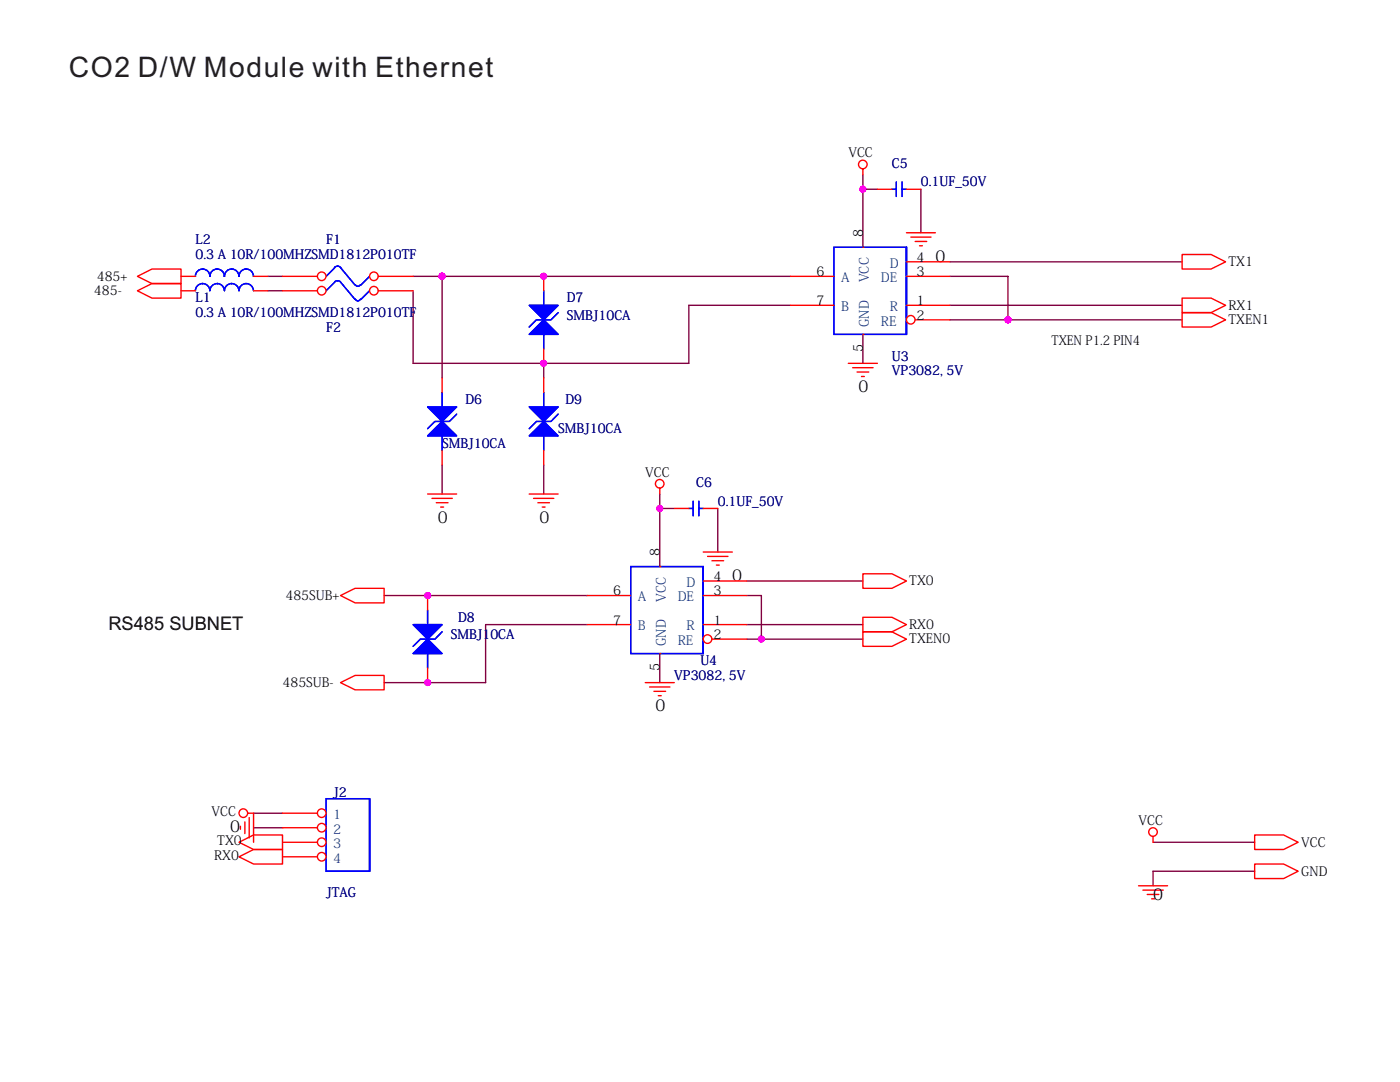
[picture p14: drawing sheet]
<svg xmlns="http://www.w3.org/2000/svg" width="279mm" height="216mm" viewBox="0 0 279 216" stroke-linecap="round" stroke-linejoin="round" font-family="sans-serif">
<defs><g id="words">
<text font-size="5.6" fill="#231f20" x="13.7" y="15.4">CO2 D/W Module with Ethernet</text>
<text font-size="3.7" x="21.6" y="125.8">RS485 SUBNET</text>
<g font-size="3.2">
<text x="186.7" y="52.2">0</text>
<text x="171.3" y="78.3">0</text>
<text x="87.4" y="104.3">0</text>
<text x="107.6" y="104.3">0</text>
<text x="146.1" y="115.9">0</text>
<text x="130.8" y="142">0</text>
<text x="46" y="166">0</text>
<text x="230.1" y="179.6">0</text>
</g>
<g font-size="2.6">
<text x="169.3" y="31.4">VCC</text>
<text x="172.2" y="47.3" transform="rotate(-90 172.2 47.3)">8</text>
<text x="182.9" y="52.2">4</text>
<text x="245.2" y="53.1">TX1</text>
<text x="18.7" y="58.9">485-</text>
<text x="19.3" y="56">485+</text>
<text x="162.9" y="55.1">6</text>
<text x="182.9" y="55.1">3</text>
<text x="162.9" y="60.9">7</text>
<text x="182.9" y="63.8">2</text>
<text x="182.9" y="60.9">1</text>
<text x="245.2" y="61.8">RX1</text>
<text x="245.2" y="64.7">TXEN1</text>
<text x="172.2" y="70.2" transform="rotate(-90 172.2 70.2)">5</text>
<text x="209.9" y="68.8">TXEN P1.2 PIN4</text>
<text x="128.8" y="95.1">VCC</text>
<text x="131.6" y="111" transform="rotate(-90 131.6 111)">8</text>
<text x="57" y="119.7">485SUB+</text>
<text x="122.4" y="118.8">6</text>
<text x="142.4" y="118.8">3</text>
<text x="142.4" y="115.9">4</text>
<text x="181.5" y="116.8">TX0</text>
<text x="122.4" y="124.6">7</text>
<text x="142.4" y="124.6">1</text>
<text x="181.5" y="125.5">RX0</text>
<text x="142.4" y="127.5">2</text>
<text x="181.5" y="128.4">TXEN0</text>
<text x="56.4" y="137.1">485SUB-</text>
<text x="131.6" y="133.9" transform="rotate(-90 131.6 133.9)">5</text>
<text x="42.2" y="162.9">VCC</text>
<text x="227.2" y="164.6">VCC</text>
<text x="42.8" y="171.6">RX0</text>
<text x="43.4" y="168.7">TX0</text>
<text x="259.7" y="168.9">VCC</text>
<text x="259.7" y="174.7">GND</text>
</g>
<g font-size="2.6" fill="#000080">
<text x="178" y="33.4">C5</text>
<text x="183.8" y="37.2">0.1UF_50V</text>
<text x="39" y="48.8">L2</text>
<text x="39" y="51.7">0.3 A 10R/100MHZSMD1812P010TF</text>
<text x="65.1" y="48.8">F1</text>
<text x="39" y="60.3">L1</text>
<text x="39" y="63.2">0.3 A 10R/100MHZSMD1812P010TF</text>
<text x="113.1" y="60.3">D7</text>
<text x="113.1" y="63.8">SMBJ10CA</text>
<text x="65.1" y="66.1">F2</text>
<text x="178" y="71.9">U3</text>
<text x="178" y="74.8">VP3082, 5V</text>
<text x="92.9" y="80.6">D6</text>
<text x="112.9" y="80.6">D9</text>
<text x="88.2" y="89.3">SMBJ10CA</text>
<text x="111.4" y="86.4">SMBJ10CA</text>
<text x="138.9" y="97.1">C6</text>
<text x="143.2" y="100.9">0.1UF_50V</text>
<text x="91.4" y="124.1">D8</text>
<text x="90" y="127.5">SMBJ10CA</text>
<text x="134.6" y="135.6">VP3082, 5V</text>
<text x="139.8" y="132.7">U4</text>
<text x="66.5" y="159.1">J2</text>
<text x="65.1" y="179.1">JTAG</text>
</g>
<g font-size="2.6" fill="#004080">
<text x="177.6" y="53.4">D</text>
<text x="167.9" y="56.3">A</text>
<text x="173.4" y="56.3" transform="rotate(-90 173.4 56.3)">VCC</text>
<text x="175.8" y="56.3">DE</text>
<text x="167.9" y="62.1">B</text>
<text x="173.4" y="65.3" transform="rotate(-90 173.4 65.3)">GND</text>
<text x="175.8" y="65">RE</text>
<text x="177.6" y="62.1">R</text>
<text x="127.3" y="120">A</text>
<text x="135.2" y="120">DE</text>
<text x="137" y="117.1">D</text>
<text x="127.3" y="125.8">B</text>
<text x="132.9" y="120.1" transform="rotate(-90 132.9 120.1)">VCC</text>
<text x="137" y="125.8">R</text>
<text x="132.9" y="129" transform="rotate(-90 132.9 129)">GND</text>
<text x="135.2" y="128.7">RE</text>
<text x="66.5" y="163.4">1</text>
<text x="66.5" y="166.3">2</text>
<text x="66.5" y="169.2">3</text>
<text x="66.5" y="172.1">4</text>
</g>
</g></defs>
<g fill="none" stroke="#800040" stroke-width=".28">
<path d="M172.2 34.9v14.4M172.2 37.8h2.9M183.8 37.8v8.6M53.5 55.1h2.9M53.5 58h2.9M82.4 58v14.5h26.1v2.9M82.4 55.1h75.3M88.2 55.1v20.3M189.6 55.1h11.6v8.7M189.6 52.2h46.3M157.7 60.9h-20.2v11.6h-29M172.2 66.7v5.8"/>
<path d="M189.6 60.9h46.3M189.6 63.8h46.3M88.2 92.8v5.8M108.5 92.8v5.8M131.7 98.6v2.9h2.9M76.7 118.8h40.5M131.7 101.5v11.6M143.2 101.5v8.7M149 118.8h2.9v8.7M149 115.9h23.2M117.2 124.6h-20.3v11.6h-20.2M131.7 130.4v5.8"/>
<path d="M149 124.6h23.2M149 127.5h23.2M50.6 165.2h5.8M50.6 162.3h5.8M230.1 168.1h20.3M250.4 173.8h-20.3v2.9"/>
</g>
<g fill="#f0f" stroke="#f0f" stroke-width=".28">
<circle cx="88.2" cy="55.1" r=".57"/>
<circle cx="108.5" cy="55.1" r=".57"/>
<circle cx="172.2" cy="37.7" r=".57"/>
<circle cx="201.2" cy="63.8" r=".57"/>
<circle cx="108.5" cy="72.5" r=".57"/>
<circle cx="131.7" cy="101.5" r=".57"/>
<circle cx="85.3" cy="118.8" r=".57"/>
<circle cx="151.9" cy="127.5" r=".57"/>
<circle cx="85.3" cy="136.2" r=".57"/>
</g>
<g fill="none" stroke="#f00" stroke-width=".28">
<path d="M172.2 33.7v1.2M27.4 55.1l2.9-1.4h5.8v2.9h-5.8zM27.4 58l2.9-1.4h5.8v2.9h-5.8zM180.9 46.4h5.8M181.8 47.3h4M182.6 48.2h2.3M183.5 49h.6M235.9 50.8h5.8l2.9 1.4-2.9 1.5h-5.8zM235.9 59.5h5.8l2.9 1.4-2.9 1.5h-5.8zM169.3 72.5h5.8M170.2 73.4h4M171 74.2h2.4"/>
<path d="M171.9 75.1h.6M235.9 62.4h5.8l2.9 1.4-2.9 1.5h-5.8zM85.3 98.6h5.8M86.2 99.4h4.1M105.6 98.6h5.8M106.5 99.4h4M131.7 97.4v1.2M68 118.8l2.9-1.4h5.8v2.9h-5.8zM87.1 100.3h2.3M87.9 101.2h.6M107.4 100.3h2.3M108.2 101.2h.6"/>
<path d="M140.3 110.2h5.8M140.3 115.9h8.7M140.3 118.8h8.7M141.2 111h4.1M142.1 111.9h2.3M143 112.8h.5M172.2 114.5h5.8l2.9 1.4-2.9 1.5h-5.8zM68 136.2l2.9-1.4h5.8v2.9h-5.8zM128.8 136.2h5.8M129.6 137.1h4.1M130.5 137.9h2.3M131.4 138.8h.6"/>
<path d="M140.3 124.6h8.7M172.2 123.2h5.8l2.9 1.4-2.9 1.5h-5.8zM172.2 126.1h5.8l2.9 1.4-2.9 1.5h-5.8zM47.7 168.1l2.9-1.5h5.8v2.9h-5.8zM47.7 171l2.9-1.5h5.8v2.9h-5.8zM48 164.9v.6M48.9 164v2.3M49.4 162.3h1.2v5.8M49.7 163.1v4.1M227.2 176.7h5.8M228.1 177.6h4M229 178.5h2.3"/>
<path d="M229.8 179.3h.6M230.1 166.9v1.2M250.4 172.4h5.8l2.9 1.4-2.9 1.5h-5.8zM250.4 166.6h5.8l2.9 1.5-2.9 1.4h-5.8z"/>
<circle cx="172.2" cy="32.8" r=".86"/>
<circle cx="131.7" cy="96.5" r=".86"/>
<circle cx="48.6" cy="162.3" r=".86"/>
<circle cx="230.1" cy="166" r=".86"/>
</g>
<path d="M125.9 113.1h14.4v17.3h-14.4zM140.3 113.1v17.3" fill="none" stroke="#00f" stroke-width=".28"/>
<circle cx="141.2" cy="127.5" r=".86" fill="#fff" stroke="#f00" stroke-width=".28"/>
<path d="M36.1 55.1h2.9M50.6 55.1h2.9M117.2 118.8h8.7M131.7 113.1h.1M117.2 124.6h8.7M131.7 130.4h.1M142.1 127.5h6.9" fill="none" stroke="#f00" stroke-width=".28"/>
<path d="M39 55.1a1.43 1.43 0 0 1 1.5-1.4h-.1a1.44 1.44 0 0 1 1.5 1.4M41.9 55.1a1.43 1.43 0 0 1 1.5-1.4h-.1a1.44 1.44 0 0 1 1.5 1.4 1.43 1.43 0 0 1 1.4-1.4 1.44 1.44 0 0 1 1.5 1.4 1.43 1.43 0 0 1 1.4-1.4 1.44 1.44 0 0 1 1.5 1.4M66.8 56.2l.6-.2 .6 .2M66.8 56.3l-1.7 1.7M68 56.3l2.9 3.5M70.9 59.7a.57 .57 0 0 0 .5 .3 .57 .57 0 0 0 .5-.3M73.8 58l-1.8 1.8" fill="none" stroke="#00f" stroke-width=".28"/>
<circle cx="64.2" cy="58" r=".86" fill="#fff" stroke="#f00" stroke-width=".28"/>
<path d="M56.4 58h6.9" fill="none" stroke="#f00" stroke-width=".28"/>
<circle cx="74.6" cy="58" r=".86" fill="#fff" stroke="#f00" stroke-width=".28"/>
<path d="M175.1 37.8h2.9M180.9 37.8h2.9M75.5 58h6.9M108.5 55.1v2.9M180.9 52.2h8.7M180.9 55.1h8.7M108.5 69.6v2.9M108.5 75.4v2.9M180.9 60.9h8.7M108.5 89.9v2.9" fill="none" stroke="#f00" stroke-width=".28"/>
<path d="M178 37.8h.9M178.9 36.3v2.9M180 36.3v2.9M180 37.8h.9M108.5 58v2.9M166.4 49.3h14.5v17.4h-14.5zM180.9 49.3v17.4M108.5 66.7v2.9M108.5 78.3v2.9M111.4 62.4l-1.4 1.4h-2.9l-1.5 1.5M108.5 87v2.9M111.4 82.6l-1.4 1.5h-2.9l-1.5 1.4" fill="none" stroke="#00f" stroke-width=".28"/>
<g fill="#00f" stroke="#00f" stroke-width=".28">
<path d="M105.6 60.9h5.8l-2.9 2.9z" fill-rule="evenodd"/>
<path d="M105.6 66.7l2.9-2.9 2.9 2.9z" fill-rule="evenodd"/>
<path d="M105.6 60.9h5.8l-2.9 2.9z" fill-rule="evenodd"/>
<path d="M105.6 66.7l2.9-2.9 2.9 2.9z" fill-rule="evenodd"/>
<path d="M105.6 87l2.9-2.9 2.9 2.9z" fill-rule="evenodd"/>
<path d="M105.6 81.2h5.8l-2.9 2.9z" fill-rule="evenodd"/>
<path d="M105.6 87l2.9-2.9 2.9 2.9z" fill-rule="evenodd"/>
<path d="M105.6 81.2h5.8l-2.9 2.9z" fill-rule="evenodd"/>
</g>
<circle cx="181.8" cy="63.8" r=".86" fill="#fff" stroke="#f00" stroke-width=".28"/>
<path d="M157.7 55.1h8.7M172.2 49.3h.1M88.2 75.4v2.9M157.7 60.9h8.7M172.2 66.7h.1M182.6 63.8h7M88.2 89.9v2.9M85.3 118.8v2.9M85.3 133.3v2.9" fill="none" stroke="#f00" stroke-width=".28"/>
<g fill="#00f" stroke="#00f" stroke-width=".28">
<path d="M85.3 81.2h5.8l-2.9 2.9z" fill-rule="evenodd"/>
<path d="M85.3 87l2.9-2.9 2.9 2.9z" fill-rule="evenodd"/>
<path d="M85.3 81.2h5.8l-2.9 2.9z" fill-rule="evenodd"/>
<path d="M85.3 87l2.9-2.9 2.9 2.9z" fill-rule="evenodd"/>
<path d="M82.4 124.6h5.8l-2.9 2.9z" fill-rule="evenodd"/>
<path d="M82.4 130.4l2.9-2.9 2.9 2.9z" fill-rule="evenodd"/>
<path d="M82.4 124.6h5.8l-2.9 2.9z" fill-rule="evenodd"/>
<path d="M82.4 130.4l2.9-2.9 2.9 2.9z" fill-rule="evenodd"/>
</g>
<path d="M66.8 53.3l.6-.2 .6 .2M66.8 53.4l-1.7 1.7M68 53.4l2.9 3.5M70.9 56.8a.55 .55 0 0 0 .5 .3 .55 .55 0 0 0 .5-.3M73.8 55.1l-1.8 1.8M88.2 78.3v2.9M88.2 87v2.9M91.1 82.6l-1.4 1.5h-2.9l-1.5 1.4M85.3 121.7v2.9M85.3 130.4v2.9M88.2 126.1l-1.4 1.4h-2.9l-1.5 1.5" fill="none" stroke="#00f" stroke-width=".28"/>
<circle cx="64.2" cy="55.1" r=".86" fill="#fff" stroke="#f00" stroke-width=".28"/>
<path d="M56.4 55.1h6.9" fill="none" stroke="#f00" stroke-width=".28"/>
<circle cx="74.6" cy="55.1" r=".86" fill="#fff" stroke="#f00" stroke-width=".28"/>
<path d="M36.1 58h2.9M50.6 58h2.9M75.5 55.1h6.9M134.6 101.5h2.9M140.3 101.5h2.9" fill="none" stroke="#f00" stroke-width=".28"/>
<path d="M39 58a1.43 1.43 0 0 1 1.5-1.4h-.1a1.45 1.45 0 0 1 1.5 1.4M41.9 58a1.43 1.43 0 0 1 1.5-1.4h-.1a1.45 1.45 0 0 1 1.5 1.4 1.46 1.46 0 0 1 1.4-1.4 1.45 1.45 0 0 1 1.5 1.4 1.46 1.46 0 0 1 1.4-1.4 1.45 1.45 0 0 1 1.5 1.4M137.5 101.5h.8M138.3 100v2.9M139.5 100v2.9M139.5 101.5h.8M65.1 159.4h8.7v14.4h-8.7zM73.8 159.4v14.4" fill="none" stroke="#00f" stroke-width=".28"/>
<circle cx="64.2" cy="162.3" r=".86" fill="#fff" stroke="#f00" stroke-width=".28"/>
<path d="M56.4 162.3h6.9" fill="none" stroke="#f00" stroke-width=".28"/>
<circle cx="64.2" cy="165.2" r=".86" fill="#fff" stroke="#f00" stroke-width=".28"/>
<path d="M56.4 165.2h6.9" fill="none" stroke="#f00" stroke-width=".28"/>
<circle cx="64.2" cy="168.1" r=".86" fill="#fff" stroke="#f00" stroke-width=".28"/>
<path d="M56.4 168.1h6.9" fill="none" stroke="#f00" stroke-width=".28"/>
<circle cx="64.2" cy="171" r=".86" fill="#fff" stroke="#f00" stroke-width=".28"/>
<path d="M56.4 171h6.9" fill="none" stroke="#f00" stroke-width=".28"/>
<g fill="#f0f" stroke="#f0f" stroke-width=".28">
<circle cx="88.2" cy="55.1" r=".57"/>
<circle cx="108.5" cy="55.1" r=".57"/>
<circle cx="172.2" cy="37.7" r=".57"/>
<circle cx="201.2" cy="63.8" r=".57"/>
<circle cx="108.5" cy="72.5" r=".57"/>
<circle cx="131.7" cy="101.5" r=".57"/>
<circle cx="85.3" cy="118.8" r=".57"/>
<circle cx="151.9" cy="127.5" r=".57"/>
<circle cx="85.3" cy="136.2" r=".57"/>
</g>
<use href="#words"/>
</svg>
